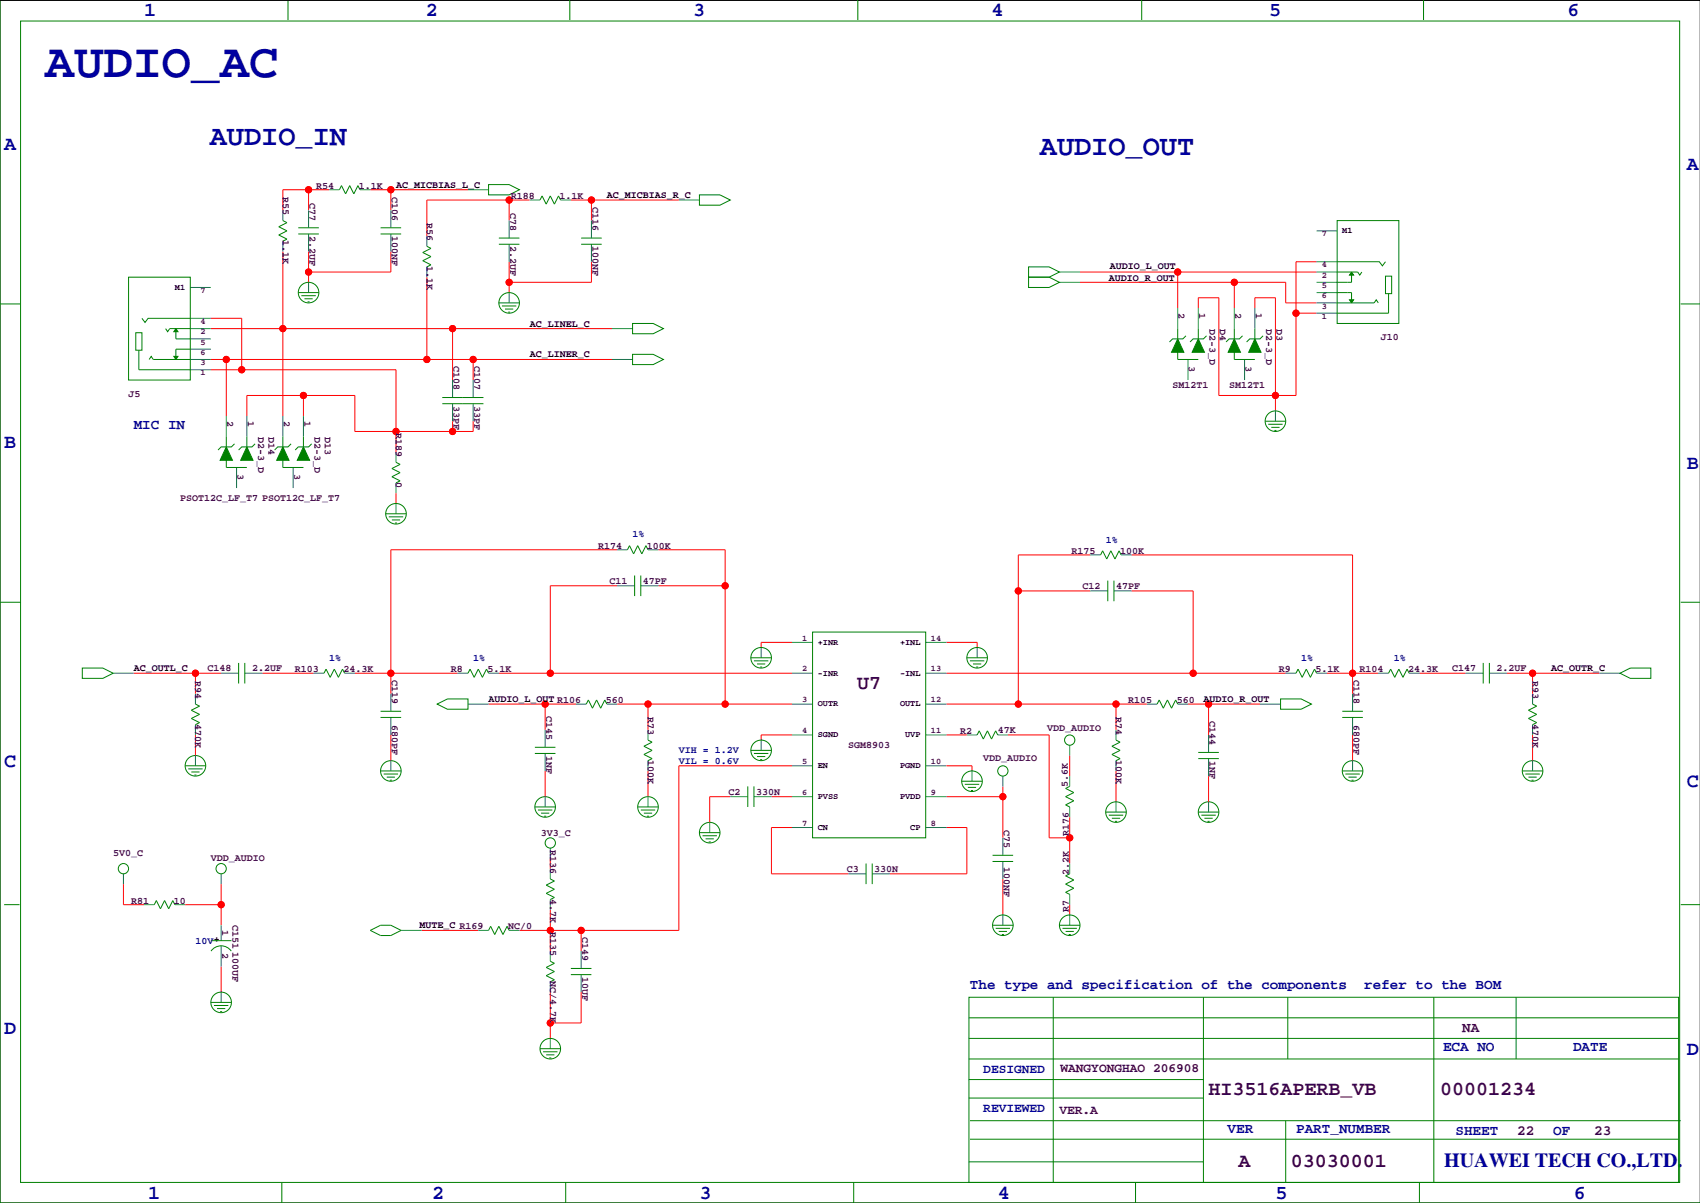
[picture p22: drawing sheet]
<svg xmlns="http://www.w3.org/2000/svg" width="420mm" height="297mm" viewBox="0 0 420 297" stroke-linecap="round" stroke-linejoin="round" font-family="sans-serif">
<defs><g id="words">
<text font-size="12" fill="#0000a0" x="11.2" y="19">AUDIO_AC</text>
<g font-size="7.1" fill="#0000a0">
<text x="51.8" y="35.8">AUDIO_IN</text>
<text x="256.8" y="38.3">AUDIO_OUT</text>
</g>
<g font-size="4.9" fill="#0000a0">
<text x="35.6" y="3.9">1</text>
<text x="105.2" y="3.9">2</text>
<text x="171.2" y="3.9">3</text>
<text x="244.9" y="3.9">4</text>
<text x="313.4" y="3.9">5</text>
<text x="387.1" y="3.9">6</text>
<text x="1" y="36.9">A</text>
<text x="416.6" y="42">A</text>
<text x="1" y="110.6">B</text>
<text x="416.6" y="115.7">B</text>
<text x="1" y="189.3">C</text>
<text x="416.6" y="194.4">C</text>
<text x="1" y="255.4">D</text>
<text x="416.6" y="260.5">D</text>
<text x="356.6" y="288">HUAWEI TECH CO.,LTD.</text>
<text x="36.6" y="296">1</text>
<text x="106.7" y="296">2</text>
<text x="172.7" y="296">3</text>
<text x="246.4" y="296">4</text>
<text x="315" y="296">5</text>
<text x="388.6" y="296">6</text>
</g>
<g font-size="4.9" fill="#400040">
<text x="211.7" y="170.2">U7</text>
<text x="298.5" y="270.5">HI3516APERB_VB</text>
<text x="355.6" y="270.5">00001234</text>
<text x="305.9" y="288.3">A</text>
<text x="318.8" y="288.3">03030001</text>
</g>
<g font-size="3.5" fill="#0000a0">
<text x="33" y="105.8">MIC IN</text>
<text x="239.5" y="244.2">The type and specification of the components</text>
<text x="336.9" y="244.2">refer to the BOM</text>
<text x="356.4" y="259.4">ECA NO</text>
<text x="388.5" y="259.4">DATE</text>
<text x="303.1" y="279.7">VER</text>
<text x="320.1" y="279.7">PART_NUMBER</text>
<text x="359.4" y="280.3">SHEET</text>
<text x="383.5" y="280.3">OF</text>
</g>
<g font-size="3.5" fill="#400040">
<text x="361.1" y="254.9">NA</text>
<text x="374.6" y="280.3">22</text>
<text x="393.7" y="280.3">23</text>
</g>
<g font-size="3.2" fill="#0000a0">
<text x="242.8" y="264.9">DESIGNED</text>
<text x="242.8" y="274.5">REVIEWED</text>
</g>
<g font-size="3.2" fill="#400040">
<text x="261.9" y="264.7">WANGYONGHAO 206908</text>
<text x="261.6" y="275.1">VER.A</text>
</g>
<g font-size="2.5" fill="#400040">
<text x="78.1" y="46.6">R54</text>
<text x="88.6" y="46.6">1.1K</text>
<text x="69.8" y="48.8" transform="rotate(90 69.8 48.8)">R55</text>
<text x="76.4" y="50" transform="rotate(90 76.4 50)">C77</text>
<text x="96.7" y="48.5" transform="rotate(90 96.7 48.5)">C106</text>
<text x="126" y="52.6" transform="rotate(90 126 52.6)">C78</text>
<text x="126.2" y="49.1">R188</text>
<text x="138.2" y="49.1">1.1K</text>
<text x="146.3" y="51.1" transform="rotate(90 146.3 51.1)">C116</text>
<text x="69.8" y="59.3" transform="rotate(90 69.8 59.3)">1.1K</text>
<text x="76.4" y="58.3" transform="rotate(90 76.4 58.3)">2.2UF</text>
<text x="96.7" y="58.3" transform="rotate(90 96.7 58.3)">100NF</text>
<text x="105.4" y="55.1" transform="rotate(90 105.4 55.1)">R56</text>
<text x="105.4" y="65.6" transform="rotate(90 105.4 65.6)">1.1K</text>
<text x="126" y="60.8" transform="rotate(90 126 60.8)">2.2UF</text>
<text x="146.3" y="60.8" transform="rotate(90 146.3 60.8)">100NF</text>
<text x="291.1" y="77.4" transform="rotate(90 291.1 77.4)">2</text>
<text x="296.1" y="77.4" transform="rotate(90 296.1 77.4)">1</text>
<text x="305" y="77.4" transform="rotate(90 305 77.4)">2</text>
<text x="310.1" y="77.4" transform="rotate(90 310.1 77.4)">1</text>
<text x="298.7" y="81.1" transform="rotate(90 298.7 81.1)">D2-3_D</text>
<text x="301.2" y="81.1" transform="rotate(90 301.2 81.1)">D4</text>
<text x="312.6" y="81.1" transform="rotate(90 312.6 81.1)">D2-3_D</text>
<text x="315.2" y="81.1" transform="rotate(90 315.2 81.1)">D3</text>
<text x="341" y="84">J10</text>
<text x="112" y="90.5" transform="rotate(90 112 90.5)">C108</text>
<text x="117.1" y="90.5" transform="rotate(90 117.1 90.5)">C107</text>
<text x="289.6" y="95.9">SM12T1</text>
<text x="293.6" y="90.3" transform="rotate(90 293.6 90.3)">3</text>
<text x="303.5" y="95.9">SM12T1</text>
<text x="307.6" y="90.3" transform="rotate(90 307.6 90.3)">3</text>
<text x="31.7" y="98">J5</text>
<text x="112" y="100.2" transform="rotate(90 112 100.2)">33PF</text>
<text x="117.1" y="100.2" transform="rotate(90 117.1 100.2)">33PF</text>
<text x="56.1" y="104" transform="rotate(90 56.1 104)">2</text>
<text x="61.2" y="104" transform="rotate(90 61.2 104)">1</text>
<text x="63.7" y="107.8" transform="rotate(90 63.7 107.8)">D2-3_D</text>
<text x="66.3" y="107.8" transform="rotate(90 66.3 107.8)">D14</text>
<text x="70.1" y="104" transform="rotate(90 70.1 104)">2</text>
<text x="75.2" y="104" transform="rotate(90 75.2 104)">1</text>
<text x="77.7" y="107.8" transform="rotate(90 77.7 107.8)">D2-3_D</text>
<text x="80.2" y="107.8" transform="rotate(90 80.2 107.8)">D13</text>
<text x="97.8" y="107" transform="rotate(90 97.8 107)">R189</text>
<text x="58.6" y="117" transform="rotate(90 58.6 117)">3</text>
<text x="72.6" y="117" transform="rotate(90 72.6 117)">3</text>
<text x="97.8" y="119" transform="rotate(90 97.8 119)">0</text>
<text x="44.4" y="123.8">PSOT12C_LF_T7 PSOT12C_LF_T7</text>
<text x="147.7" y="135.5">R174</text>
<text x="159.8" y="135.5">100K</text>
<text x="264.6" y="136.8">R175</text>
<text x="276.6" y="136.8">100K</text>
<text x="150.5" y="144.1">C11</text>
<text x="158.7" y="144.1">47PF</text>
<text x="267.3" y="145.4">C12</text>
<text x="275.6" y="145.4">47PF</text>
<text x="51.2" y="165.7">C148</text>
<text x="62.2" y="165.7">2.2UF</text>
<text x="72.8" y="166">R103</text>
<text x="84.8" y="166">24.3K</text>
<text x="96.7" y="167.9" transform="rotate(90 96.7 167.9)">C119</text>
<text x="111.3" y="166">R8</text>
<text x="120.4" y="166">5.1K</text>
<text x="315.8" y="166">R9</text>
<text x="324.9" y="166">5.1K</text>
<text x="334.2" y="167.9" transform="rotate(90 334.2 167.9)">C118</text>
<text x="335.7" y="166">R104</text>
<text x="347.7" y="166">24.3K</text>
<text x="358.6" y="165.7">C147</text>
<text x="369.6" y="165.7">2.2UF</text>
<text x="48.2" y="168.1" transform="rotate(90 48.2 168.1)">R94</text>
<text x="149.6" y="173.6">560</text>
<text x="278.6" y="173.6">R105</text>
<text x="290.6" y="173.6">560</text>
<text x="378.4" y="168.1" transform="rotate(90 378.4 168.1)">R93</text>
<text x="48.2" y="178.7" transform="rotate(90 48.2 178.7)">470K</text>
<text x="96.7" y="178.9" transform="rotate(90 96.7 178.9)">680PF</text>
<text x="134.8" y="176.8" transform="rotate(90 134.8 176.8)">C145</text>
<text x="160" y="177" transform="rotate(90 160 177)">R73</text>
<text x="275.6" y="177" transform="rotate(90 275.6 177)">R74</text>
<text x="298.7" y="178.1" transform="rotate(90 298.7 178.1)">C144</text>
<text x="334.2" y="178.9" transform="rotate(90 334.2 178.9)">680PF</text>
<text x="378.4" y="178.7" transform="rotate(90 378.4 178.7)">470K</text>
<text x="209.4" y="184.7">SGM8903</text>
<text x="237.1" y="181.2">R2</text>
<text x="246.4" y="181">47K</text>
<text x="258.6" y="180.5">VDD_AUDIO</text>
<text x="134.8" y="186.5" transform="rotate(90 134.8 186.5)">1NF</text>
<text x="160" y="187.6" transform="rotate(90 160 187.6)">100K</text>
<text x="242.8" y="187.8">VDD_AUDIO</text>
<text x="275.6" y="187.6" transform="rotate(90 275.6 187.6)">100K</text>
<text x="298.7" y="187.8" transform="rotate(90 298.7 187.8)">1NF</text>
<text x="179.9" y="196.2">C2</text>
<text x="186.7" y="196.2">330N</text>
<text x="263.7" y="194.4" transform="rotate(-90 263.7 194.4)">5.6K</text>
<text x="133.6" y="206.4">3V3_C</text>
<text x="135.9" y="209.8" transform="rotate(90 135.9 209.8)">R136</text>
<text x="247.9" y="205" transform="rotate(90 247.9 205)">C75</text>
<text x="263.9" y="206.4" transform="rotate(-90 263.9 206.4)">R176</text>
<text x="27.9" y="211.4">5V0_C</text>
<text x="52.1" y="212.7">VDD_AUDIO</text>
<text x="209.1" y="215.3">C3</text>
<text x="215.9" y="215.3">330N</text>
<text x="247.9" y="214" transform="rotate(90 247.9 214)">100NF</text>
<text x="135.9" y="221.9" transform="rotate(90 135.9 221.9)">4.7K</text>
<text x="263.9" y="216" transform="rotate(-90 263.9 216)">2.2K</text>
<text x="32.4" y="223.1">R81</text>
<text x="42.9" y="223.1">10</text>
<text x="263.9" y="225.1" transform="rotate(-90 263.9 225.1)">R7</text>
<text x="54.8" y="229.5" transform="rotate(90 54.8 229.5)">1</text>
<text x="57.4" y="228.5" transform="rotate(90 57.4 228.5)">C151</text>
<text x="125.5" y="229.5">NC/0</text>
<text x="135.9" y="230.2" transform="rotate(90 135.9 230.2)">R135</text>
<text x="143.7" y="231.4" transform="rotate(90 143.7 231.4)">C149</text>
<text x="54.8" y="235.3" transform="rotate(90 54.8 235.3)">2</text>
<text x="57.4" y="235.1" transform="rotate(90 57.4 235.1)">100UF</text>
<text x="135.9" y="242.2" transform="rotate(90 135.9 242.2)">NC/4.7K</text>
<text x="143.7" y="241.2" transform="rotate(90 143.7 241.2)">10UF</text>
</g>
<g font-size="2.5">
<text x="97.8" y="46.3">AC_MICBIAS_L_C</text>
<text x="149.9" y="48.9">AC_MICBIAS_R_C</text>
<text x="273.8" y="69.5">AUDIO_R_OUT</text>
<text x="274.1" y="66.4">AUDIO_L_OUT</text>
<text x="130.8" y="80.6">AC_LINEL_C</text>
<text x="130.8" y="88.3">AC_LINER_C</text>
<text x="33" y="165.7">AC_OUTL_C</text>
<text x="383" y="165.7">AC_OUTR_C</text>
<text x="120.6" y="173.3">AUDIO_L_OUT R106</text>
<text x="297.2" y="173.3">AUDIO_R_OUT</text>
<text x="103.6" y="229.2">MUTE_C R169</text>
</g>
<g font-size="2.5" fill="#0000a0">
<text x="156.2" y="132.7">1%</text>
<text x="273.1" y="134">1%</text>
<text x="81.3" y="163.2">1%</text>
<text x="116.8" y="163.2">1%</text>
<text x="321.3" y="163.2">1%</text>
<text x="344.2" y="163.2">1%</text>
<text x="167.6" y="188.6">VIL = 0.6V</text>
<text x="167.6" y="186">VIH = 1.2V</text>
<text x="48.3" y="233">10V+</text>
</g>
<g font-size="2.1" fill="#400040">
<text x="326.4" y="58.4">7</text>
<text x="326.4" y="66">4</text>
<text x="326.4" y="68.6">2</text>
<text x="326.4" y="71.1">5</text>
<text x="49.5" y="72.4">7</text>
<text x="326.4" y="73.6">6</text>
<text x="326.4" y="76.2">3</text>
<text x="49.5" y="82.5">2</text>
<text x="49.5" y="80">4</text>
<text x="326.4" y="78.7">1</text>
<text x="49.5" y="87.6">6</text>
<text x="49.5" y="85.1">5</text>
<text x="49.5" y="92.7">1</text>
<text x="49.5" y="90.1">3</text>
<text x="198.1" y="158.2">1</text>
<text x="229.9" y="158.2">14</text>
<text x="198.1" y="165.8">2</text>
<text x="229.9" y="165.8">13</text>
<text x="198.1" y="173.4">3</text>
<text x="229.9" y="173.4">12</text>
<text x="198.1" y="181">4</text>
<text x="229.9" y="181">11</text>
<text x="198.1" y="188.7">5</text>
<text x="229.9" y="188.7">10</text>
<text x="198.1" y="196.3">6</text>
<text x="229.9" y="196.3">9</text>
<text x="198.1" y="203.9">7</text>
<text x="229.9" y="203.9">8</text>
</g>
<g font-size="2.1">
<text x="331.5" y="57.6">M1</text>
<text x="43.2" y="71.6">M1</text>
<text x="201.9" y="159.2">+INR</text>
<text x="222.2" y="159.2">+INL</text>
<text x="201.9" y="166.8">-INR</text>
<text x="222.2" y="166.8">-INL</text>
<text x="201.9" y="174.4">OUTR</text>
<text x="222.2" y="174.4">OUTL</text>
<text x="201.9" y="182.1">SGND</text>
<text x="223.5" y="182.1">UVP</text>
<text x="201.9" y="189.7">EN</text>
<text x="222.2" y="189.7">PGND</text>
<text x="201.9" y="197.3">PVSS</text>
<text x="222.2" y="197.3">PVDD</text>
<text x="201.9" y="204.9">CN</text>
<text x="224.8" y="204.9">CP</text>
</g>
</g></defs>
<path d="M419.9 .1h-419.9v296.9h419.9" fill="none" stroke="#000" stroke-width=".25"/>
<g fill="none" stroke="#008080" stroke-width=".25">
<path d="M69.8 51.9v2.6M69.8 59.5v2.6M76.2 51.9v4.3M76.2 57.8v4.3M81.3 46.8h2.5M88.9 46.8h2.5M96.5 51.9v4.3M96.5 57.8v4.3M105.4 58.3v2.5M115.6 46.8h5M125.7 54.5v4.3M130.8 49.4h2.5"/>
<path d="M138.4 49.4h2.6M146 54.5v4.3M167.6 49.4h5.1M325.1 57h5.1M47 78.6h5.1M47 71h5.1M76.2 69.7v2.5M105.4 65.9v2.5M125.7 60.3v4.3M125.7 72.2v2.6M146 60.3v4.3M261.6 69.7h5.1"/>
<path d="M261.6 67.2h5.1M290.8 76.1v5M295.9 76.1v5M304.8 76.1v5M309.9 76.1v5M325.1 69.7h5.1M325.1 67.2h5.1M325.1 77.3h5.1M325.1 74.8h5.1M325.1 72.2h5.1M325.1 64.6h5.1M47 88.8h5.1"/>
<path d="M47 81.1h5.1M47 91.3h5.1M47 86.2h5.1M47 83.7h5.1M111.8 93.8v4.4M111.8 99.7v4.3M116.8 93.8v4.4M116.8 99.7v4.3M151.1 88.8h5.1M151.1 81.1h5.1M293.4 88.8v5M307.3 88.8v5"/>
<path d="M55.9 102.7v5.1M58.4 115.4v5.1M61 102.7v5.1M69.8 102.7v5.1M72.4 115.4v5.1M74.9 102.7v5.1M97.8 111.6v2.6M97.8 119.2v2.6M315 101.5v2.5M97.8 124.3v2.6M152.4 135.7h2.5M160 135.7h2.6"/>
<path d="M269.2 137h2.6M276.9 137h2.5M152.4 144.6h4.3M158.2 144.6h4.4M188 159.9v2.5M195.6 158.6h5.1M228.6 158.6h5.1M241.3 159.9v2.5M269.2 145.9h4.4M275.1 145.9h4.3M27.9 166.2h5.1M48.3 171.3v2.5"/>
<path d="M48.3 178.9v2.6M54.6 166.2h4.3M60.5 166.2h4.3M77.5 166.2h2.5M85.1 166.2h2.5M96.5 171.3v4.3M96.5 177.2v4.3M113 166.2h2.6M115.6 173.8h5M120.6 166.2h2.6M142.2 173.8h2.6M149.9 173.8h2.5"/>
<path d="M195.6 166.2h5.1M195.6 173.8h5.1M228.6 166.2h5.1M228.6 173.8h5.1M283.2 173.8h2.6M290.8 173.8h2.6M311.1 173.8h5.1M317.5 166.2h2.5M325.1 166.2h2.6M334 171.3v4.3M334 177.2v4.3M340.4 166.2h2.5"/>
<path d="M348 166.2h2.5M361.9 166.2h4.4M367.8 166.2h4.3M378.5 171.3v2.5M378.5 178.9v2.6M395 166.2h5M48.3 186.5v2.6M96.5 187.8v2.6M134.6 180.2v4.3M134.6 186v4.4M134.6 196.7v2.5M160 180.2v2.5"/>
<path d="M160 187.8v2.6M160 196.7v2.5M180.3 196.7h4.4M186.2 196.7h4.3M188 182.7v2.6M195.6 189.1h5.1M195.6 181.5h5.1M195.6 196.7h5.1M228.6 189.1h5.1M228.6 181.5h5.1M228.6 196.7h5.1M238.8 181.5h2.5"/>
<path d="M240 190.4v2.5M246.4 181.5h2.5M247.6 191.6v2.6M264.2 184v2.5M264.2 191.6v2.6M264.2 199.2v2.6M275.6 180.2v2.5M275.6 187.8v2.6M275.6 198v2.5M298.4 181.5v4.3M298.4 187.3v4.3M298.4 198v2.5"/>
<path d="M334 187.8v2.6M378.5 187.8v2.6M30.5 215.8v2.5M54.6 215.8v2.5M135.9 209.4v2.5M135.9 214.5v2.5M175.3 203.1v2.5M195.6 204.3h5.1M209.5 215.8h4.4M215.4 215.8h4.3M228.6 204.3h5.1M247.6 206.9v4.3"/>
<path d="M247.6 212.7v4.3M264.2 213.2v2.6M35.6 223.4h2.5M43.2 223.4h2.5M54.6 228.5v3.8M54.6 233.5v5.1M99.1 229.7h5M118.1 229.7h2.5M125.7 229.7h2.6M135.9 222.1v2.5M135.9 234.8v2.5M143.5 234.8v4.3"/>
<path d="M247.6 225.9v2.6M264.2 220.8v2.6M264.2 225.9v2.6M54.6 245v2.5M135.9 242.4v2.6M135.9 256.4v2.5M143.5 240.7v4.3"/>
</g>
<g fill="none" stroke="#008000" stroke-width=".25">
<path d="M0 -.1v297.1h419.9M71.1 0v4.9M140.7 0v4.9M211.8 0v4.9M281.9 0v4.9M351.5 0v4.9M5.1 5.2h409.7v286.8h-409.7zM69.8 54.5l1.1 .5-2.1 1 2.1 1-2.1 1 2.1 1-1.1 .5M73.7 56.2h5M73.7 57.8h5M83.8 46.8l.5-1 1 2.1 1.1-2.1 1 2.1 1-2.1 .5 1M94 56.2h5.1"/>
<path d="M94 57.8h5.1M120.6 45.6h5.1l2.6 1.2-2.6 1.3h-5.1zM123.2 58.8h5.1M133.3 49.4l.6-1 1 2 1-2 1 2 1-2 .5 1M143.5 58.8h5.1M172.7 48.1h5.1l2.5 1.3-2.5 1.3h-5.1zM330.2 54.5h15.2v25.4h-15.2zM0 75h5.1M31.7 68.4h15.3v25.4h-15.3zM35.1 78.6l.7 1 .8-1h10.4M73.7 72.2h5M74.4 73h3.6"/>
<path d="M75.2 73.8h2M75.9 74.5h.6M105.4 60.8l1 .5-2 1 2 1.1-2 1 2 1-1 .5M123.2 74.8h5.1M123.2 60.3h5.1M124 75.6h3.5M124.7 76.3h2M125.5 77.1h.5M143.5 60.3h5.1M156.2 79.9h5.1l2.5 1.2-2.5 1.3h-5.1zM254 68.4h5.1l2.5 1.3-2.5 1.3h-5.1zM254 65.9h5.1l2.5 1.3-2.5 1.2h-5.1z"/>
<path d="M330.2 74.8h9.1l.6-.8 .5 .8M330.2 67.2h5.1l.5 .7 .5-.7M330.2 64.6h10.4l.8 1 .7-1M330.2 72.2h3.6v2.6M333.8 67.2v2.5h-3.6M342.1 68.2h1.6v4.3h-1.6zM342.9 72.5v4.8h-12.7M415 75h4.9M33.5 82.2h1.6v4.3h-1.6zM34.3 86.5v4.8h12.7M36.8 88.8l.5-.8 .5 .8h9.2M40.9 81.1l.5 .8 .5-.8h5.1"/>
<path d="M43.4 81.1v2.6h3.6M47 86.2h-3.6v2.6M109.2 98.2h10.2M109.2 99.7h10.2M156.2 87.5h5.1l2.5 1.3-2.5 1.2h-5.1zM290.8 84.4v4.4h5.1M290.8 81.1v2.6M292.9 82.9l-.8 .8h-2.5l-.8 .7M295.9 81.1v2.6M297.9 82.9l-.7 .8h-2.6l-.7 .7M304.8 84.4v4.4h5.1M304.8 81.1v2.6"/>
<path d="M306.8 82.9l-.7 .8h-2.6l-.7 .7M309.9 81.1v2.6M311.9 82.9l-.8 .8h-2.5l-.8 .7M55.9 107.8v2.5M55.9 111.1v4.3h5.1M57.9 109.6l-.8 .7h-2.5l-.8 .8M61 107.8v2.5M63 109.6l-.8 .7h-2.5l-.8 .8M69.8 111.1v4.3h5.1M69.8 107.8v2.5M71.9 109.6l-.8 .7h-2.5l-.8 .8M74.9 107.8v2.5"/>
<path d="M77 109.6l-.8 .7h-2.5l-.8 .8M97.8 114.2l1 .5-2 1 2 1-2 1 2 1-1 .5M312.4 104h5.1M313.2 104.8h3.5M313.9 105.5h2.1M314.7 106.3h.5M95.2 126.9h5.1M96 127.6h3.6M96.8 128.4h2M97.5 129.1h.5M154.9 135.7l.5-1 1.1 2.1 1-2.1 1 2.1 1-2.1 .5 1M271.8 137l.5-1 1 2 1-2 1 2 1.1-2 .5 1"/>
<path d="M0 148.7h5.1M156.7 142.1v5.1M158.2 142.1v5.1M200.7 156.1h27.9v50.8h-27.9zM273.6 143.4v5M275.1 143.4v5M415 148.7h4.9M20.3 165h5.1l2.5 1.2-2.5 1.3h-5.1zM48.3 173.8l1 .6-2.1 1 2.1 1-2.1 1 2.1 1-1 .5M58.9 163.7v5.1M60.5 163.7v5.1M80 166.2l.5-1 1 2 1-2 1.1 2 1-2 .5 1"/>
<path d="M94 175.6h5.1M94 177.2h5.1M107.9 173.8l2.6-1.2h5.1v2.5h-5.1zM115.6 166.2l.5-1 1 2 1-2 1 2 1-2 .5 1M144.8 173.8l.5-1 1 2.1 1-2.1 1 2.1 1.1-2.1 .5 1M185.4 162.4h5.1M186.2 163.2h3.5M186.9 163.9h2.1M187.7 164.7h.5M238.8 162.4h5M239.5 163.2h3.6M240.3 163.9h2"/>
<path d="M241 164.7h.6M285.8 173.8l.5-1 1 2.1 1-2.1 1 2.1 1-2.1 .5 1M316.2 172.6h5.1l2.5 1.2-2.5 1.3h-5.1zM320 166.2l.5-1 1.1 2 1-2 1 2 1-2 .5 1M331.5 175.6h5M331.5 177.2h5M342.9 166.2l.5-1 1 2 1-2 1.1 2 1-2 .5 1M366.3 163.7v5.1M367.8 163.7v5.1M378.5 173.8l1 .6-2.1 1 2.1 1-2.1 1 2.1 1-1 .5M400 166.2l2.6-1.2h5.1v2.5h-5.1zM45.7 189.1h5.1"/>
<path d="M46.5 189.9h3.5M47.2 190.6h2.1M48 191.4h.5M94 190.4h5.1M94.7 191.1h3.6M95.5 191.9h2M96.3 192.6h.5M132.1 199.2h5.1M132.1 186h5.1M132.1 184.5h5.1M157.5 199.2h5.1M160 182.7l1 .5-2 1.1 2 1-2 1 2 1-1 .5"/>
<path d="M184.7 194.2v5M185.4 185.3h5.1M186.2 186h3.5M186.2 194.2v5M186.9 186.8h2.1M187.7 187.6h.5M237.5 192.9h5.1M238.3 193.7h3.5M239 194.4h2M239.8 195.2h.5M241.3 181.5l.5-1 1 2 1-2 1.1 2 1-2 .5 1M264.2 194.2l-1.1 .5 2.1 1-2.1 1 2.1 1-2.1 1 1.1 .5"/>
<path d="M275.6 182.7l1 .5-2 1.1 2 1-2 1 2 1-1 .5M295.9 185.8h5.1M295.9 187.3h5.1M331.5 190.4h5M332.2 191.1h3.6M333 191.9h2M333.8 192.6h.5M375.9 190.4h5.1M376.7 191.1h3.5M377.4 191.9h2.1M378.2 192.6h.5M132.8 200h3.6"/>
<path d="M133.6 200.8h2M134.4 201.5h.5M135.9 217l1 .5-2 1.1 2 1-2 1 2 1-1 .5M158.2 200h3.6M159 200.8h2M159.8 201.5h.5M172.7 205.6h5.1M173.5 206.4h3.5M174.2 207.1h2.1M175 207.9h.5M213.9 213.2v5.1M215.4 213.2v5.1"/>
<path d="M245.1 211.2h5.1M245.1 212.7h5.1M264.2 215.8l-1.1 .5 2.1 1-2.1 1 2.1 1-2.1 1 1.1 .5M273 200.5h5.1M273.8 201.3h3.6M274.6 202h2M275.3 202.8h.5M295.9 200.5h5.1M296.7 201.3h3.5M297.4 202h2.1M298.2 202.8h.5M1 223.4h3.8"/>
<path d="M38.1 223.4l.5-1 1 2 1-2 1.1 2 1-2 .5 1M52.1 232.3h5M52.1 234.8a3 3 0 0 1 5 0M91.4 229.7l2.6-1.2h2.5l2.6 1.2-2.6 1.3h-2.5zM120.6 229.7l.6-1 1 2 1-2 1 2 1-2 .5 1M135.9 237.3l1 .6-2 1 2 1-2 1 2 1-1 .5M141 239.1h5M245.1 228.5h5.1M245.9 229.2h3.5M246.6 230h2.1M247.4 230.7h.5M261.6 228.5h5.1"/>
<path d="M262.4 229.2h3.5M263.1 230h2.1M263.9 230.7h.5M415 223.4h4.9M52.1 247.5h5M52.8 248.3h3.6M53.6 249h2M54.4 249.8h.5M133.3 258.9h5.1M134.1 259.7h3.6M141 240.7h5M239.3 246.2h175.2v45.8h-175.2z"/>
<path d="M239.3 251.3h175.2M239.3 256.4h175.2M260.1 246.2v45.8M297.2 246.2v45.8M318 246.2v15.3M354.1 246.2v45.8M374.4 246.2v15.3M134.9 260.5h2M135.6 261.2h.5M239.3 266.6h57.9M239.3 261.5h175.2M239.3 271.1h57.9"/>
<path d="M239.5 276.7h175.5M317.5 276.7v15.3M69.6 292v5M139.7 292v5M210.8 292v5M239.3 286.9h57.9M239.5 281.3h175M280.4 292v5M350.5 292v5M383.5 287.4h.1"/>
<circle cx="76.2" cy="72.2" r="2.54"/>
<circle cx="125.7" cy="74.8" r="2.54"/>
<circle cx="315" cy="104" r="2.54"/>
<circle cx="97.8" cy="126.9" r="2.54"/>
<circle cx="188" cy="162.4" r="2.54"/>
<circle cx="241.3" cy="162.4" r="2.54"/>
<circle cx="48.3" cy="189.1" r="2.54"/>
<circle cx="96.5" cy="190.4" r="2.54"/>
<circle cx="134.6" cy="199.2" r="2.54"/>
<circle cx="160" cy="199.2" r="2.54"/>
<circle cx="188" cy="185.3" r="2.54"/>
<circle cx="240" cy="192.9" r="2.54"/>
<circle cx="247.6" cy="190.4" r="1.27"/>
<circle cx="264.2" cy="182.7" r="1.27"/>
<circle cx="334" cy="190.4" r="2.54"/>
<circle cx="378.5" cy="190.4" r="2.54"/>
<circle cx="30.5" cy="214.5" r="1.27"/>
<circle cx="54.6" cy="214.5" r="1.27"/>
<circle cx="135.9" cy="208.1" r="1.27"/>
<circle cx="175.3" cy="205.6" r="2.54"/>
<circle cx="275.6" cy="200.5" r="2.54"/>
<circle cx="298.5" cy="200.5" r="2.54"/>
<circle cx="247.7" cy="228.5" r="2.54"/>
<circle cx="264.2" cy="228.5" r="2.54"/>
<circle cx="54.6" cy="247.5" r="2.54"/>
<circle cx="135.9" cy="258.9" r="2.54"/>
</g>
<g fill="none" stroke="#f00" stroke-width=".25">
<path d="M76.2 46.8v5.1M81.3 46.8h-11.5v5.1M91.4 46.8h24.2M96.5 46.8v5.1M125.7 49.4v5.1M130.8 49.4h-25.4v8.9M141 49.4h26.6M146 49.4v5.1M52.1 78.6h7.6v12.7M69.8 62.1v40.6M76.2 62.1v7.6M96.5 62.1v5.1h-20.3"/>
<path d="M105.4 68.4v20.4M125.7 64.6v7.6M146 64.6v5.1h-20.3M266.7 69.7h50.8v5.1h7.6M266.7 67.2h58.4M290.8 67.2v8.9M304.8 69.7v6.4M309.9 76.1v-2.6h5.1v28M320 77.3h5.1M325.1 64.6h-5.1v33h-19v-24.1h-5.1v2.6M52.1 91.3h45.7v20.3M52.1 88.8h99"/>
<path d="M52.1 81.1h99M55.9 88.8v13.9M74.9 97.6v5.1M111.8 81.1v12.7M116.8 88.8v5M61 102.7v-5.1h26.6v8.9h29.2v-2.5M111.8 104v2.5M97.8 121.8v2.5M152.4 135.7h-55.9v35.6M162.6 135.7h16.5v38.1M269.2 137h-17.7v36.8M279.4 137h54.6v34.3"/>
<path d="M152.4 144.6h-16.5v21.6M162.6 144.6h16.5M195.6 158.6h-7.6v1.3M233.7 158.6h7.6v1.3M251.5 145.9h17.7M279.4 145.9h15.2v20.3M33 166.2h21.6M48.3 166.2v5.1M64.8 166.2h12.7M87.6 166.2h25.4M120.6 173.8h21.6M123.2 166.2h72.4"/>
<path d="M134.6 173.8v6.4M152.4 173.8h43.2M160 173.8v6.4M233.7 166.2h83.8M233.7 173.8h49.5M275.6 173.8v6.4M293.4 173.8h17.7M298.4 173.8v7.7M327.7 166.2h12.7M350.5 166.2h11.4M372.1 166.2h22.9M378.5 166.2v5.1"/>
<path d="M48.3 181.5v5M96.5 181.5v6.3M134.6 190.4v6.3M160 190.4v6.3M180.3 196.7h-5v6.4M190.5 196.7h5.1M195.6 189.1h-28v40.6h-39.3M195.6 181.5h-7.6v1.2M233.7 189.1h6.3v1.3M233.7 196.7h13.9M233.7 181.5h5.1M247.6 194.2v12.7"/>
<path d="M248.9 181.5h10.2v25.4h5.1M264.2 186.5v5.1M275.6 190.4v7.6M298.4 191.6v6.4M334 181.5v6.3M378.5 181.5v6.3M30.5 218.3v5.1h5.1M54.6 218.3v10.2M135.9 211.9v2.6M195.6 204.3h-5.1v11.5h19M233.7 204.3h5.1v11.5h-19.1M247.6 217v8.9"/>
<path d="M264.2 201.8v11.4M45.7 223.4h8.9M54.6 238.6v6.4M104.1 229.7h14M135.9 224.6v10.2M143.5 229.7v5.1M264.2 223.4v2.5M135.9 245v11.4M143.5 245v7.6h-7.6"/>
<circle cx="76.2" cy="46.8" r=".76"/>
<circle cx="96.5" cy="46.8" r=".76"/>
<circle cx="125.7" cy="49.4" r=".76"/>
<circle cx="146.1" cy="49.4" r=".76"/>
<circle cx="76.2" cy="67.2" r=".76"/>
<circle cx="125.7" cy="69.7" r=".76"/>
<circle cx="290.8" cy="67.2" r=".76"/>
<circle cx="304.8" cy="69.7" r=".76"/>
<circle cx="320" cy="77.3" r=".76"/>
<circle cx="55.9" cy="88.8" r=".76"/>
<circle cx="59.7" cy="91.3" r=".76"/>
<circle cx="69.9" cy="81.1" r=".76"/>
<circle cx="74.9" cy="97.6" r=".76"/>
<circle cx="105.4" cy="88.8" r=".76"/>
<circle cx="111.8" cy="81.1" r=".76"/>
<circle cx="116.8" cy="88.8" r=".76"/>
<circle cx="315" cy="97.6" r=".76"/>
<circle cx="97.8" cy="106.5" r=".76"/>
<circle cx="111.8" cy="106.5" r=".76"/>
<circle cx="179.1" cy="144.6" r=".76"/>
<circle cx="251.5" cy="145.9" r=".76"/>
<circle cx="48.3" cy="166.2" r=".76"/>
<circle cx="96.5" cy="166.2" r=".76"/>
<circle cx="134.6" cy="173.8" r=".76"/>
<circle cx="135.9" cy="166.2" r=".76"/>
<circle cx="160" cy="173.8" r=".76"/>
<circle cx="179.1" cy="173.8" r=".76"/>
<circle cx="251.5" cy="173.8" r=".76"/>
<circle cx="275.6" cy="173.8" r=".76"/>
<circle cx="294.6" cy="166.2" r=".76"/>
<circle cx="298.5" cy="173.8" r=".76"/>
<circle cx="334" cy="166.2" r=".76"/>
<circle cx="378.5" cy="166.2" r=".76"/>
<circle cx="247.7" cy="196.7" r=".76"/>
<circle cx="264.2" cy="206.9" r=".76"/>
<circle cx="54.6" cy="223.4" r=".76"/>
<circle cx="135.9" cy="229.7" r=".76"/>
<circle cx="143.5" cy="229.7" r=".76"/>
<circle cx="135.9" cy="252.6" r=".76"/>
</g>
<g fill="#f00" stroke="#f00" stroke-width=".25">
<circle cx="111.8" cy="106.5" r=".76"/>
<circle cx="74.9" cy="97.6" r=".76"/>
<circle cx="97.8" cy="106.5" r=".76"/>
<circle cx="59.7" cy="91.3" r=".76"/>
<circle cx="146.1" cy="49.4" r=".76"/>
<circle cx="125.7" cy="69.7" r=".76"/>
<circle cx="320" cy="77.3" r=".76"/>
<circle cx="315" cy="97.6" r=".76"/>
<circle cx="304.8" cy="69.7" r=".76"/>
<circle cx="76.2" cy="46.8" r=".76"/>
<circle cx="76.2" cy="67.2" r=".76"/>
<circle cx="135.9" cy="252.6" r=".76"/>
<circle cx="54.6" cy="223.4" r=".76"/>
<circle cx="247.7" cy="196.7" r=".76"/>
<circle cx="334" cy="166.2" r=".76"/>
<circle cx="251.5" cy="145.9" r=".76"/>
<circle cx="251.5" cy="173.8" r=".76"/>
<circle cx="275.6" cy="173.8" r=".76"/>
<circle cx="135.9" cy="166.2" r=".76"/>
<circle cx="134.6" cy="173.8" r=".76"/>
<circle cx="96.5" cy="166.2" r=".76"/>
<circle cx="298.5" cy="173.8" r=".76"/>
<circle cx="294.6" cy="166.2" r=".76"/>
<circle cx="378.5" cy="166.2" r=".76"/>
<circle cx="160" cy="173.8" r=".76"/>
<circle cx="179.1" cy="173.8" r=".76"/>
<circle cx="179.1" cy="144.6" r=".76"/>
<circle cx="48.3" cy="166.2" r=".76"/>
<circle cx="264.2" cy="206.9" r=".76"/>
<circle cx="290.8" cy="67.2" r=".76"/>
<circle cx="116.8" cy="88.8" r=".76"/>
<circle cx="105.4" cy="88.8" r=".76"/>
<circle cx="55.9" cy="88.8" r=".76"/>
<circle cx="125.7" cy="49.4" r=".76"/>
<circle cx="96.5" cy="46.8" r=".76"/>
<circle cx="135.9" cy="229.7" r=".76"/>
<circle cx="143.5" cy="229.7" r=".76"/>
<circle cx="111.8" cy="81.1" r=".76"/>
<circle cx="69.9" cy="81.1" r=".76"/>
</g>
<g fill="#008000" stroke="#008000" stroke-width=".25">
<path d="M55.9 110.3l1.5 3.4h-3z" fill-rule="evenodd"/>
<path d="M61 110.3l1.5 3.4h-3.1z" fill-rule="evenodd"/>
<path d="M69.8 110.3l1.6 3.4h-3.1z" fill-rule="evenodd"/>
<path d="M74.9 110.3l1.6 3.4h-3.1z" fill-rule="evenodd"/>
<path d="M43.4 81.1l.5 .8h-1z" fill-rule="evenodd"/>
<path d="M42.9 88h1l-.5 .8z" fill-rule="evenodd"/>
<path d="M290.8 83.7l1.6 3.3h-3.1z" fill-rule="evenodd"/>
<path d="M295.9 83.7l1.5 3.3h-3z" fill-rule="evenodd"/>
<path d="M304.8 83.7l1.5 3.3h-3z" fill-rule="evenodd"/>
<path d="M309.9 83.7l1.5 3.3h-3z" fill-rule="evenodd"/>
<path d="M333.8 67.2l.5 .7h-1.1z" fill-rule="evenodd"/>
<path d="M333.2 74h1.1l-.5 .8z" fill-rule="evenodd"/>
</g>
<use href="#words"/>
</svg>
